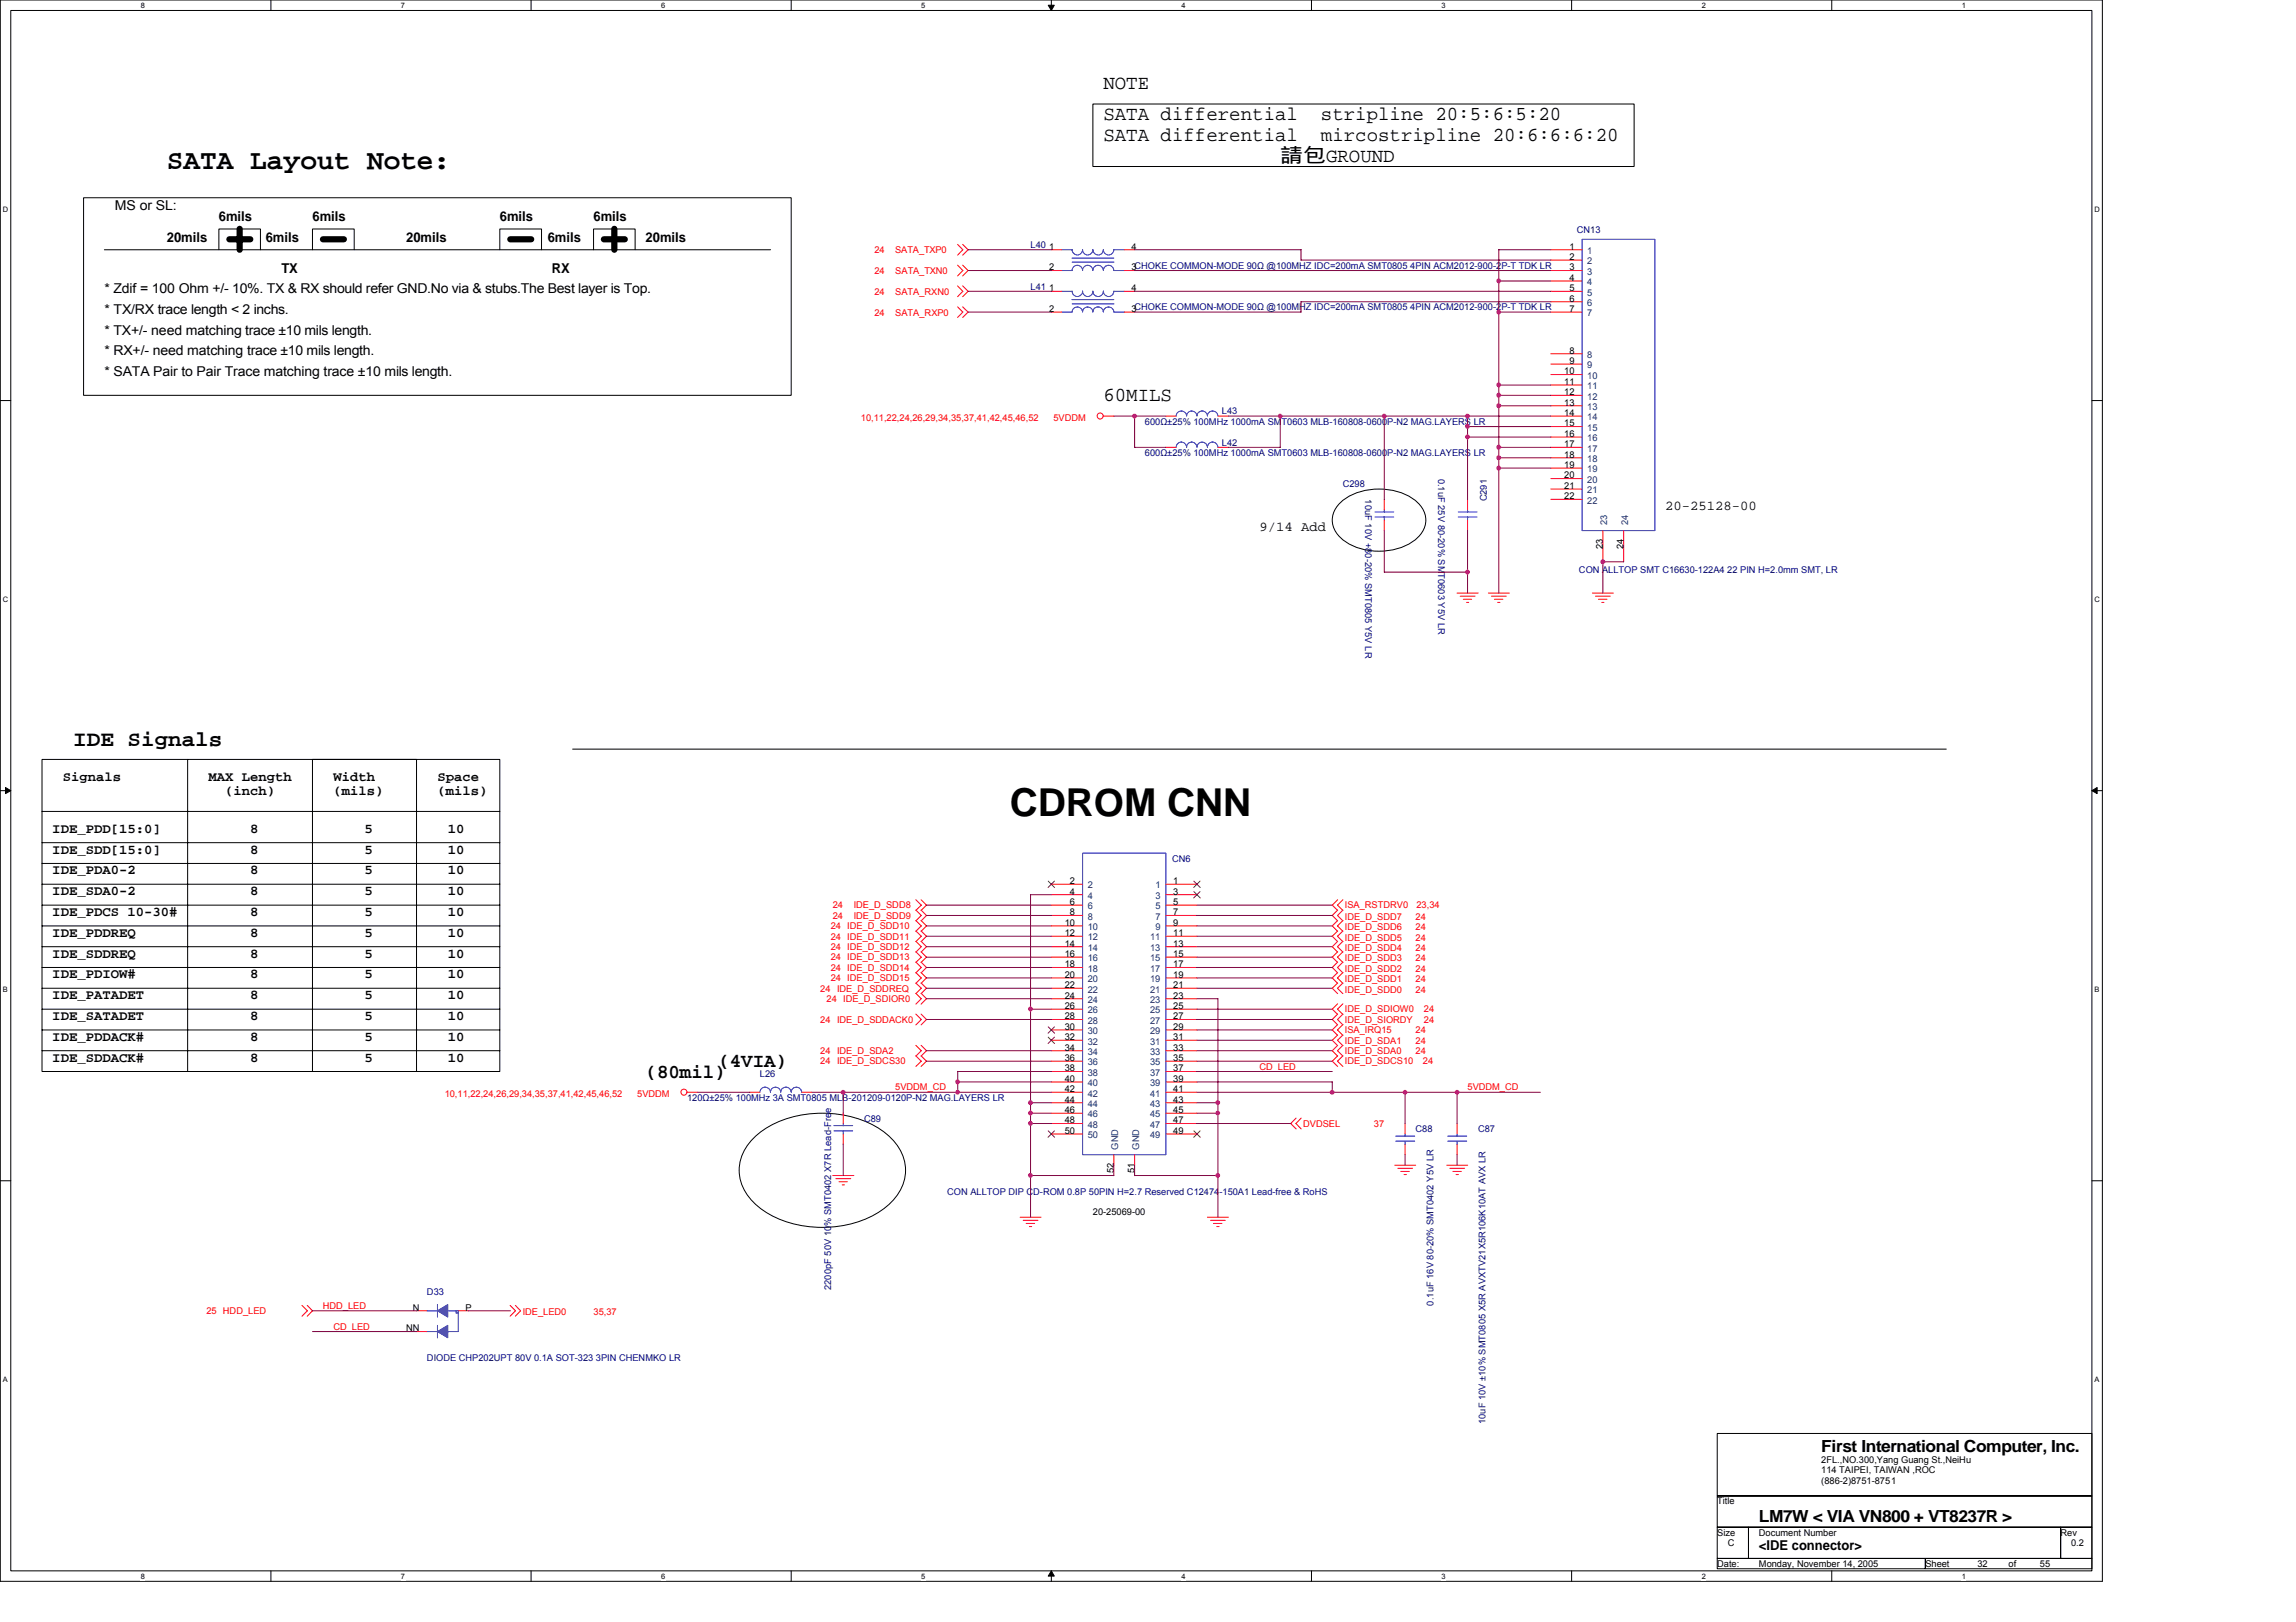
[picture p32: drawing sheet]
<svg xmlns="http://www.w3.org/2000/svg" width="297mm" height="210mm" viewBox="0 0 297 210" stroke-linecap="round" stroke-linejoin="round" font-family="sans-serif">
<defs><g id="words">
<text font-size="5" x="130.6" y="105.6">CDROM CNN</text>
<text font-size="3.6" x="21.6" y="21.9">SATA Layout Note:</text>
<text font-size="2.8" x="9.5" y="96.6">IDE Signals</text>
<g font-size="2.6">
<text x="142.7" y="11.5">NOTE</text>
<text x="142.7" y="15.5">SATA differential</text>
<text x="170.9" y="15.5">stripline 20:5:6:5:20</text>
<text x="142.7" y="18.2">SATA differential</text>
<text x="165.6" y="20.9">請包GROUND</text>
<text x="170.9" y="18.2">mircostripline 20:6:6:6:20</text>
<text x="142.7" y="51.9">60MILS</text>
<text x="83.5" y="139.5">(80mil)</text>
<text x="92.9" y="138.1">(4VIA)</text>
</g>
<g font-size="2.2">
<text x="235.6" y="187.9">First International Computer, Inc.</text>
<text x="227.6" y="197">LM7W &lt; VIA VN800 + VT8237R &gt;</text>
</g>
<g font-size="1.8">
<text x="14.9" y="27.2">MS or SL:</text>
<text x="28.3" y="28.6">6mils</text>
<text x="40.4" y="28.6">6mils</text>
<text x="64.7" y="28.6">6mils</text>
<text x="76.8" y="28.6">6mils</text>
<text x="21.6" y="31.3">20mils</text>
<text x="34.4" y="31.3">6mils</text>
<text x="36.4" y="35.3">TX</text>
<text x="52.6" y="31.3">20mils</text>
<text x="70.9" y="31.3">6mils</text>
<text x="71.4" y="35.3">RX</text>
<text x="83.5" y="31.3">20mils</text>
<text x="13.5" y="37.9">* Zdif = 100 Ohm +/- 10%. TX &amp; RX should refer GND.No via &amp; stubs.The Best layer is Top.</text>
<text x="13.5" y="40.6">* TX/RX trace length &lt; 2 inchs.</text>
<text x="13.5" y="46">* RX+/- need matching trace ±10 mils length.</text>
<text x="13.5" y="43.3">* TX+/- need matching trace ±10 mils length.</text>
<text x="13.5" y="48.7">* SATA Pair to Pair Trace matching trace ±10 mils length.</text>
<text x="215.4" y="66">20-25128-00</text>
<text x="162.9" y="68.7">9/14 Add</text>
<text x="8.1" y="101">Signals</text>
<text x="27" y="101">MAX Length</text>
<text x="43.1" y="101">Width</text>
<text x="56.6" y="101">Space</text>
<text x="6.8" y="107.8">IDE_PDD[15:0]</text>
<text x="29.1" y="102.9">(inch)</text>
<text x="32.4" y="107.8">8</text>
<text x="43.1" y="102.9">(mils)</text>
<text x="47.2" y="107.8">5</text>
<text x="56.6" y="102.9">(mils)</text>
<text x="57.9" y="107.8">10</text>
<text x="6.8" y="110.5">IDE_SDD[15:0]</text>
<text x="6.8" y="113.2">IDE_PDA0-2</text>
<text x="32.4" y="110.5">8</text>
<text x="32.4" y="113.2">8</text>
<text x="47.2" y="110.5">5</text>
<text x="47.2" y="113.2">5</text>
<text x="57.9" y="110.5">10</text>
<text x="57.9" y="113.2">10</text>
<text x="6.8" y="115.8">IDE_SDA0-2</text>
<text x="6.8" y="118.6">IDE_PDCS 10-30#</text>
<text x="32.4" y="115.8">8</text>
<text x="32.4" y="118.6">8</text>
<text x="47.2" y="115.8">5</text>
<text x="47.2" y="118.6">5</text>
<text x="57.9" y="115.8">10</text>
<text x="57.9" y="118.6">10</text>
<text x="6.8" y="121.2">IDE_PDDREQ</text>
<text x="6.8" y="123.9">IDE_SDDREQ</text>
<text x="32.4" y="121.2">8</text>
<text x="32.4" y="123.9">8</text>
<text x="47.2" y="121.2">5</text>
<text x="47.2" y="123.9">5</text>
<text x="57.9" y="121.2">10</text>
<text x="57.9" y="123.9">10</text>
<text x="6.8" y="126.6">IDE_PDIOW#</text>
<text x="6.8" y="129.3">IDE_PATADET</text>
<text x="32.4" y="126.6">8</text>
<text x="32.4" y="129.3">8</text>
<text x="47.2" y="126.6">5</text>
<text x="47.2" y="129.3">5</text>
<text x="57.9" y="126.6">10</text>
<text x="57.9" y="129.3">10</text>
<text x="6.8" y="132">IDE_SATADET</text>
<text x="6.8" y="134.7">IDE_PDDACK#</text>
<text x="6.8" y="137.4">IDE_SDDACK#</text>
<text x="32.4" y="132">8</text>
<text x="32.4" y="134.7">8</text>
<text x="32.4" y="137.4">8</text>
<text x="47.2" y="132">5</text>
<text x="47.2" y="134.7">5</text>
<text x="47.2" y="137.4">5</text>
<text x="57.9" y="132">10</text>
<text x="57.9" y="134.7">10</text>
<text x="57.9" y="137.4">10</text>
<text x="227.6" y="200.6">&lt;IDE connector&gt;</text>
</g>
<g font-size="1.2" fill="#f00">
<text x="113.1" y="35.4">24</text>
<text x="113.1" y="32.7">24</text>
<text x="115.8" y="35.4">SATA_TXN0</text>
<text x="115.8" y="32.7">SATA_TXP0</text>
<text x="113.1" y="40.8">24</text>
<text x="113.1" y="38.1">24</text>
<text x="115.8" y="40.8">SATA_RXP0</text>
<text x="115.8" y="38.1">SATA_RXN0</text>
<text x="111.4" y="54.4">10,11,22,24,26,29,34,35,37,41,42,45,46,52</text>
<text x="136.3" y="54.4">5VDDM</text>
<text x="107.7" y="117.6">24</text>
<text x="107.7" y="118.9">24</text>
<text x="110.4" y="117.6">IDE_D_SDD8</text>
<text x="110.4" y="118.9">IDE_D_SDD9</text>
<text x="174" y="119">IDE_D_SDD7</text>
<text x="174" y="117.6">ISA_RSTDRV0</text>
<text x="183.1" y="119">24</text>
<text x="183.3" y="117.6">23,34</text>
<text x="107.5" y="125.6">24 IDE_D_SDD14</text>
<text x="107.5" y="121.6">24 IDE_D_SDD11</text>
<text x="107.5" y="124.3">24 IDE_D_SDD13</text>
<text x="107.5" y="120.2">24 IDE_D_SDD10</text>
<text x="107.5" y="122.9">24 IDE_D_SDD12</text>
<text x="174" y="123.1">IDE_D_SDD4</text>
<text x="174" y="124.4">IDE_D_SDD3</text>
<text x="174" y="125.8">IDE_D_SDD2</text>
<text x="174" y="121.7">IDE_D_SDD5</text>
<text x="174" y="120.4">IDE_D_SDD6</text>
<text x="183.1" y="123.1">24</text>
<text x="183.1" y="124.4">24</text>
<text x="183.1" y="125.8">24</text>
<text x="183.1" y="121.7">24</text>
<text x="183.1" y="120.4">24</text>
<text x="106.1" y="128.3">24 IDE_D_SDDREQ</text>
<text x="106.9" y="129.7">24 IDE_D_SDIOR0</text>
<text x="107.5" y="127">24 IDE_D_SDD15</text>
<text x="174" y="127.1">IDE_D_SDD1</text>
<text x="174" y="128.5">IDE_D_SDD0</text>
<text x="174" y="131">IDE_D_SDIOW0</text>
<text x="183.1" y="127.1">24</text>
<text x="183.1" y="128.5">24</text>
<text x="184.2" y="131">24</text>
<text x="106.1" y="136.4">24 IDE_D_SDA2</text>
<text x="106.1" y="137.8">24 IDE_D_SDCS30</text>
<text x="106.1" y="132.4">24 IDE_D_SDDACK0</text>
<text x="174" y="135.1">IDE_D_SDA1</text>
<text x="174" y="136.4">IDE_D_SDA0</text>
<text x="174" y="137.8">IDE_D_SDCS10</text>
<text x="174" y="132.4">IDE_D_SIORDY</text>
<text x="174" y="133.7">ISA_IRQ15</text>
<text x="183.1" y="135.1">24</text>
<text x="183.1" y="136.4">24</text>
<text x="183.1" y="133.7">24</text>
<text x="184.1" y="137.8">24</text>
<text x="184.2" y="132.4">24</text>
<text x="57.5" y="141.9">10,11,22,24,26,29,34,35,37,41,42,45,46,52</text>
<text x="82.4" y="141.9">5VDDM</text>
<text x="115.8" y="141.1">5VDDM_CD</text>
<text x="162.9" y="138.4">CD_LED</text>
<text x="189.9" y="141.1">5VDDM_CD</text>
<text x="168.6" y="145.8">DVDSEL</text>
<text x="177.8" y="145.8">37</text>
<text x="26.7" y="170.1">25 HDD_LED</text>
<text x="41.8" y="169.4">HDD_LED</text>
<text x="43.1" y="172.1">CD_LED</text>
<text x="67.6" y="170.2">IDE_LED0</text>
<text x="76.8" y="170.2">35,37</text>
</g>
<g font-size="1.2" fill="#000080">
<text x="133.3" y="32.1">L40</text>
<text x="204" y="30.2">CN13</text>
<text x="133.3" y="37.5">L41</text>
<text x="158.1" y="53.6">L43</text>
<text x="148.1" y="59">600Ω±25% 100MHz 1000mA SMT0603 MLB-160808-0600P-N2 MAG.LAYERS LR</text>
<text x="148.1" y="54.9">600Ω±25% 100MHz 1000mA SMT0603 MLB-160808-0600P-N2 MAG.LAYERS LR</text>
<text x="158.1" y="57.7">L42</text>
<text x="173.7" y="63">C298</text>
<text x="176.6" y="64.6" transform="rotate(90 176.6 64.6)">10uF 10V +80-20% SMT0805 Y5V LR</text>
<text x="186.1" y="61.9" transform="rotate(90 186.1 61.9)">0.1uF 25V 80-20% SMT0603 Y5V LR</text>
<text x="192.3" y="64.9" transform="rotate(-90 192.3 64.9)">C291</text>
<text x="204.3" y="74.2">CON ALLTOP SMT C16630-122A4 22 PIN H=2.0mm SMT, LR</text>
<text x="151.6" y="111.5">CN6</text>
<text x="88.9" y="142.5">120Ω±25% 100MHz 3A SMT0805 MLB-201209-0120P-N2 MAG.LAYERS LR</text>
<text x="98.3" y="139.4">L26</text>
<text x="111.8" y="145.2">C89</text>
<text x="183.1" y="146.5">C88</text>
<text x="191.2" y="146.5">C87</text>
<text x="122.6" y="154.6">CON ALLTOP DIP CD-ROM 0.8P 50PIN H=2.7 Reserved C12474-150A1 Lead-free &amp; RoHS</text>
<text x="55.2" y="167.6">D33</text>
<text x="107.5" y="166.9" transform="rotate(-90 107.5 166.9)">2200pF 50V 10% SMT0402 X7R Lead-Free</text>
<text x="185.5" y="169" transform="rotate(-90 185.5 169)">0.1uF 16V 80-20% SMT0402 Y5V LR</text>
<text x="55.2" y="176.1">DIODE CHP202UPT 80V 0.1A SOT-323 3PIN CHENMKO LR</text>
<text x="192.2" y="184.3" transform="rotate(-90 192.2 184.3)">10uF 10V ±10% SMT0805 X5R AVXTV21X5R106K10AT AVX LR</text>
</g>
<g font-size="1.2">
<text x="135.7" y="35">2</text>
<text x="135.7" y="32.3">1</text>
<text x="146.4" y="35">3CHOKE COMMON-MODE 90Ω @100MHZ IDC=200mA SMT0805 4PIN ACM2012-900-2P-T TDK LR</text>
<text x="146.4" y="32.3">4</text>
<text x="203" y="32.3">1</text>
<text x="203" y="33.6">2</text>
<text x="203" y="35">3</text>
<text x="135.7" y="40.4">2</text>
<text x="135.7" y="37.7">1</text>
<text x="146.4" y="40.4">3CHOKE COMMON-MODE 90Ω @100MHZ IDC=200mA SMT0805 4PIN ACM2012-900-2P-T TDK LR</text>
<text x="146.4" y="37.7">4</text>
<text x="203" y="36.3">4</text>
<text x="203" y="37.7">5</text>
<text x="203" y="39">6</text>
<text x="203" y="40.4">7</text>
<text x="203" y="47.1">9</text>
<text x="203" y="45.8">8</text>
<text x="202.4" y="48.5">10</text>
<text x="202.4" y="49.8">11</text>
<text x="202.4" y="51.1">12</text>
<text x="202.4" y="52.5">13</text>
<text x="202.4" y="53.8">14</text>
<text x="202.4" y="55.2">15</text>
<text x="202.4" y="56.5">16</text>
<text x="202.4" y="57.9">17</text>
<text x="202.4" y="59.2">18</text>
<text x="202.4" y="60.6">19</text>
<text x="202.4" y="61.9">20</text>
<text x="202.4" y="63.3">21</text>
<text x="202.4" y="64.6">22</text>
<text x="207.3" y="71" transform="rotate(-90 207.3 71)">23</text>
<text x="210" y="71" transform="rotate(-90 210 71)">24</text>
<text x="137.7" y="119.8">10</text>
<text x="138.4" y="114.4">2</text>
<text x="138.4" y="115.8">4</text>
<text x="138.4" y="117.1">6</text>
<text x="138.4" y="118.4">8</text>
<text x="151.8" y="114.4">1</text>
<text x="151.8" y="115.8">3</text>
<text x="151.8" y="117.1">5</text>
<text x="151.8" y="118.4">7</text>
<text x="151.8" y="119.8">9</text>
<text x="137.7" y="121.1">12</text>
<text x="137.7" y="122.5">14</text>
<text x="137.7" y="123.8">16</text>
<text x="137.7" y="125.2">18</text>
<text x="151.8" y="121.1">11</text>
<text x="151.8" y="122.5">13</text>
<text x="151.8" y="123.8">15</text>
<text x="151.8" y="125.2">17</text>
<text x="137.7" y="126.5">20</text>
<text x="137.7" y="127.9">22</text>
<text x="137.7" y="129.2">24</text>
<text x="137.7" y="130.6">26</text>
<text x="137.7" y="131.9">28</text>
<text x="151.8" y="126.5">19</text>
<text x="151.8" y="127.9">21</text>
<text x="151.8" y="129.2">23</text>
<text x="151.8" y="130.6">25</text>
<text x="151.8" y="131.9">27</text>
<text x="137.7" y="133.3">30</text>
<text x="137.7" y="134.6">32</text>
<text x="137.7" y="136">34</text>
<text x="137.7" y="137.3">36</text>
<text x="151.8" y="133.3">29</text>
<text x="151.8" y="134.6">31</text>
<text x="151.8" y="136">33</text>
<text x="151.8" y="137.3">35</text>
<text x="137.7" y="138.6">38</text>
<text x="137.7" y="140">40</text>
<text x="137.7" y="141.3">42</text>
<text x="137.7" y="142.7">44</text>
<text x="151.8" y="138.6">37</text>
<text x="151.8" y="140">39</text>
<text x="151.8" y="141.3">41</text>
<text x="151.8" y="142.7">43</text>
<text x="137.7" y="144">46</text>
<text x="137.7" y="145.4">48</text>
<text x="137.7" y="146.7">50</text>
<text x="151.8" y="144">45</text>
<text x="151.8" y="145.4">47</text>
<text x="151.8" y="146.7">49</text>
<text x="144.1" y="151.8" transform="rotate(-90 144.1 151.8)">52</text>
<text x="146.8" y="151.8" transform="rotate(-90 146.8 151.8)">51</text>
<text x="141.4" y="157.3">20-25069-00</text>
<text x="52.6" y="172.3">NN</text>
<text x="53.4" y="169.6">N</text>
<text x="60.2" y="169.6">P</text>
<text x="235.6" y="189.3">2FL.,NO.300,Yang Guang St.,NeiHu</text>
<text x="235.6" y="190.6">114 TAIPEI, TAIWAN ,ROC</text>
<text x="222.2" y="194.7">Title</text>
<text x="235.6" y="192">(886-2)8751-8751</text>
<text x="222.2" y="198.7">Size</text>
<text x="222.2" y="202.8">Date:</text>
<text x="223.5" y="200.1">C</text>
<text x="227.6" y="198.7">Document Number</text>
<text x="227.6" y="202.8">Monday, November 14, 2005</text>
<text x="249.1" y="202.8">Sheet</text>
<text x="255.8" y="202.8">32</text>
<text x="259.9" y="202.8">of</text>
<text x="263.9" y="202.8">55</text>
<text x="266.6" y="198.7">Rev</text>
<text x="267.9" y="200.1">0.2</text>
</g>
<g font-size="1.2" fill="#004080">
<text x="205.4" y="32.9">1</text>
<text x="205.4" y="34.2">2</text>
<text x="205.4" y="35.6">3</text>
<text x="205.4" y="36.9">4</text>
<text x="205.4" y="38.2">5</text>
<text x="205.4" y="39.6">6</text>
<text x="205.4" y="40.9">7</text>
<text x="205.4" y="47.7">9</text>
<text x="205.4" y="46.3">8</text>
<text x="205.4" y="49">10</text>
<text x="205.4" y="50.4">11</text>
<text x="205.4" y="51.7">12</text>
<text x="205.4" y="53.1">13</text>
<text x="205.4" y="54.4">14</text>
<text x="205.4" y="55.8">15</text>
<text x="205.4" y="57.1">16</text>
<text x="205.4" y="58.4">17</text>
<text x="205.4" y="59.8">18</text>
<text x="205.4" y="61.1">19</text>
<text x="205.4" y="62.5">20</text>
<text x="205.4" y="63.8">21</text>
<text x="205.4" y="65.2">22</text>
<text x="207.9" y="68" transform="rotate(-90 207.9 68)">23</text>
<text x="210.6" y="68" transform="rotate(-90 210.6 68)">24</text>
<text x="140.7" y="115">2</text>
<text x="140.7" y="116.3">4</text>
<text x="140.7" y="117.7">6</text>
<text x="140.7" y="119">8</text>
<text x="149.5" y="115">1</text>
<text x="149.5" y="116.3">3</text>
<text x="149.5" y="117.7">5</text>
<text x="149.5" y="119">7</text>
<text x="140.7" y="120.4">10</text>
<text x="140.7" y="121.7">12</text>
<text x="140.7" y="123.1">14</text>
<text x="140.7" y="124.4">16</text>
<text x="140.7" y="125.8">18</text>
<text x="148.8" y="121.7">11</text>
<text x="148.8" y="123.1">13</text>
<text x="148.8" y="124.4">15</text>
<text x="148.8" y="125.8">17</text>
<text x="149.5" y="120.4">9</text>
<text x="140.7" y="127.1">20</text>
<text x="140.7" y="128.4">22</text>
<text x="140.7" y="129.8">24</text>
<text x="140.7" y="131.1">26</text>
<text x="148.8" y="127.1">19</text>
<text x="148.8" y="128.4">21</text>
<text x="148.8" y="129.8">23</text>
<text x="148.8" y="131.1">25</text>
<text x="140.7" y="132.5">28</text>
<text x="140.7" y="133.8">30</text>
<text x="140.7" y="135.2">32</text>
<text x="140.7" y="136.5">34</text>
<text x="140.7" y="137.9">36</text>
<text x="148.8" y="132.5">27</text>
<text x="148.8" y="133.8">29</text>
<text x="148.8" y="135.2">31</text>
<text x="148.8" y="136.5">33</text>
<text x="148.8" y="137.9">35</text>
<text x="140.7" y="139.2">38</text>
<text x="140.7" y="140.6">40</text>
<text x="140.7" y="141.9">42</text>
<text x="140.7" y="143.3">44</text>
<text x="148.8" y="139.2">37</text>
<text x="148.8" y="140.6">39</text>
<text x="148.8" y="141.9">41</text>
<text x="148.8" y="143.3">43</text>
<text x="140.7" y="144.6">46</text>
<text x="140.7" y="145.9">48</text>
<text x="140.7" y="147.3">50</text>
<text x="144.7" y="148.8" transform="rotate(-90 144.7 148.8)">GND</text>
<text x="147.4" y="148.8" transform="rotate(-90 147.4 148.8)">GND</text>
<text x="148.8" y="144.6">45</text>
<text x="148.8" y="145.9">47</text>
<text x="148.8" y="147.3">49</text>
</g>
<g font-size="1">
<text x="18.2" y="1">8</text>
<text x="51.9" y="1">7</text>
<text x="85.5" y="1">6</text>
<text x="119.2" y="1">5</text>
<text x="152.8" y="1">4</text>
<text x="186.5" y="1">3</text>
<text x="220.2" y="1">2</text>
<text x="253.8" y="1">1</text>
<text x=".4" y="27.4">D</text>
<text x="271" y="27.4">D</text>
<text x=".4" y="77.9">C</text>
<text x="271" y="77.9">C</text>
<text x=".4" y="128.4">B</text>
<text x="271" y="128.4">B</text>
<text x=".4" y="178.9">A</text>
<text x="271" y="178.9">A</text>
<text x="18.2" y="204.3">8</text>
<text x="51.9" y="204.3">7</text>
<text x="85.5" y="204.3">6</text>
<text x="119.2" y="204.3">5</text>
<text x="152.8" y="204.3">4</text>
<text x="186.5" y="204.3">3</text>
<text x="220.2" y="204.3">2</text>
<text x="253.8" y="204.3">1</text>
</g>
</g></defs>
<path d="M0 0h272v204.6h-272zM1.4 1.4h269.2v201.9h-269.2z" fill="none" stroke="#000" stroke-width=".13"/>
<g fill="#fff">
<path d="M18.2 .1h.6v1.1h-.6z"/>
<path d="M18.2 203.4h.6v1.1h-.6z"/>
</g>
<path d="M35 0v1.4M35 203.3v1.3" fill="none" stroke="#000" stroke-width=".13"/>
<g fill="#fff">
<path d="M51.9 .1h.5v1.1h-.5z"/>
<path d="M51.9 203.4h.5v1.1h-.5z"/>
</g>
<path d="M68.7 0v1.4M68.7 203.3v1.3" fill="none" stroke="#000" stroke-width=".13"/>
<g fill="#fff">
<path d="M85.5 .1h.6v1.1h-.6z"/>
<path d="M85.5 203.4h.6v1.1h-.6z"/>
</g>
<path d="M102.4 0v1.4M102.4 203.3v1.3" fill="none" stroke="#000" stroke-width=".13"/>
<g fill="#fff">
<path d="M119.2 .1h.5v1.1h-.5z"/>
<path d="M119.2 203.4h.5v1.1h-.5z"/>
</g>
<path d="M136 0v1.4M136 203.3v1.3" fill="none" stroke="#000" stroke-width=".13"/>
<path d="M135.6 .7h.8l-.4 .7zM136 203.3l.4 .7h-.8z" fill="#000" stroke="#000" stroke-width=".13"/>
<g fill="#fff">
<path d="M152.8 .1h.6v1.1h-.6z"/>
<path d="M152.8 203.4h.6v1.1h-.6z"/>
</g>
<path d="M169.7 0v1.4M169.7 203.3v1.3" fill="none" stroke="#000" stroke-width=".13"/>
<g fill="#fff">
<path d="M186.5 .1h.5v1.1h-.5z"/>
<path d="M186.5 203.4h.5v1.1h-.5z"/>
</g>
<path d="M203.3 0v1.4M203.3 203.3v1.3" fill="none" stroke="#000" stroke-width=".13"/>
<g fill="#fff">
<path d="M220.2 .1h.5v1.1h-.5z"/>
<path d="M220.2 203.4h.5v1.1h-.5z"/>
</g>
<path d="M237 0v1.4M237 203.3v1.3" fill="none" stroke="#000" stroke-width=".13"/>
<g fill="#fff">
<path d="M253.8 .1h.5v1.1h-.5z"/>
<path d="M253.8 203.4h.5v1.1h-.5z"/>
<path d="M.4 26.6h.7v1h-.7z"/>
<path d="M271 26.6h.6v1h-.6z"/>
<path d="M.4 77.1h.7v1h-.7z"/>
<path d="M271 77.1h.6v1h-.6z"/>
</g>
<path d="M0 51.8h1.4M270.6 51.8h1.4" fill="none" stroke="#000" stroke-width=".13"/>
<g fill="#fff">
<path d="M.4 127.6h.6v1h-.6z"/>
<path d="M271 127.6h.6v1h-.6z"/>
</g>
<path d="M0 102.3h1.4M270.6 102.3h1.4" fill="none" stroke="#000" stroke-width=".13"/>
<path d="M.7 101.9l.7 .4-.7 .4zM270.6 102.3l.7-.4v.8z" fill="#000" stroke="#000" stroke-width=".13"/>
<g fill="#fff">
<path d="M.4 178h.6v1.1h-.6z"/>
<path d="M271 178h.6v1.1h-.6z"/>
</g>
<g fill="none" stroke="#000" stroke-width=".13">
<path d="M141.4 13.5h70v8h-70zM10.8 25.6h91.6v25.6h-91.6zM13.5 32.3h86.2M28.3 32.3v-2.7h5.4v2.7M40.4 32.3v-2.7h5.4v2.7M64.7 32.3v-2.7h5.4v2.7M76.8 32.3v-2.7h5.4v2.7M173.2 65.3a7.8 7.8 0 0 1 8.3-1.5 4.1 4.1 0 0 1 3 3.5 4.1 4.1 0 0 1-3 3.5 8.3 8.3 0 0 1-7.7-.9 3 3 0 0 1-.6-4.6zM5.4 98.3h59.3v40.4h-59.3zM24.3 98.3v40.4h16.1v-40.4h13.5v40.4M74.1 96.9h177.7M5.4 105h59.3"/>
<path d="M5.4 109.1h59.3M5.4 111.7h59.3M5.4 114.4h59.3M5.4 117.1h59.3M5.4 119.8h59.3M5.4 122.5h59.3M5.4 125.2h59.3M5.4 127.9h59.3M5.4 130.6h59.3M5.4 133.3h59.3M5.4 136h59.3M0 152.8h1.4"/>
<path d="M97.9 146.9a13.6 13.6 0 0 1 11.3-2.6 10.7 10.7 0 0 1 7.1 4.3 5.6 5.6 0 0 1-1.4 7.4 13.7 13.7 0 0 1-11.4 2.6 10.7 10.7 0 0 1-7-4.3 5.6 5.6 0 0 1 1.4-7.4zM270.6 152.8h1.4M222.2 185.5h48.4v8.1h-48.4zM222.2 193.6h48.4v4h-48.4zM222.2 197.6h4v4.1h-4zM226.2 197.6h40.4v4.1h-40.4zM266.6 197.6h4v4.1h-4zM222.2 201.7h26.9v1.3h-26.9zM249.1 201.7h21.5v1.3h-21.5z"/>
</g>
<path d="M29.7 31h2.7M31 29.6v2.7M41.8 31h2.7M66 31h2.7M78.1 31h2.7M79.5 29.6v2.7" fill="none" stroke="#000" stroke-width=".8"/>
<g fill="none" stroke="#f00" stroke-width=".13">
<path d="M123.9 39.7l.7 .7-.7 .7M123.9 37l.7 .7-.7 .7M123.9 34.3l.7 .7-.7 .7M123.9 31.6l.7 .7-.7 .7M124.5 39.7l.7 .7-.7 .7M124.5 37l.7 .7-.7 .7M124.5 34.3l.7 .7-.7 .7M124.5 31.6l.7 .7-.7 .7M136 32.3h1.4M136 35h1.4M136 37.7h1.4M145.4 32.3h1.4"/>
<path d="M145.4 35h1.4M145.4 37.7h1.4M200.6 32.3h4.1M200.6 33.7h4.1M200.6 35h4.1M200.6 36.4h4.1M200.6 37.7h4.1M200.6 39.1h4.1M136 40.4h1.4M142.7 53.8h1.4M145.4 40.4h1.4M150.8 53.8h1.4"/>
<path d="M150.8 57.9h1.4M157.6 53.8h1.3M157.6 57.9h1.3M200.6 53.8h4.1M200.6 40.4h4.1M200.6 47.1h4.1M200.6 48.5h4.1M200.6 49.8h4.1M200.6 51.2h4.1M200.6 52.5h4.1M200.6 55.2h4.1M200.6 56.6h4.1"/>
<path d="M200.6 57.9h4.1M200.6 59.2h4.1M200.6 45.8h4.1M179.1 64.6v1.4M179.1 67.3v1.4M188.5 76.8h2.7M188.9 77.2h1.9M189.3 77.6h1.1M189.7 78h.3M189.9 64.6v1.4M189.9 67.3v1.4M192.5 76.8h2.8"/>
<path d="M193 77.2h1.9M193.3 77.6h1.1M193.8 78h.3M200.6 60.6h4.1M200.6 61.9h4.1M200.6 63.3h4.1M200.6 64.6h4.1M206 76.8h2.7M206.4 77.2h1.9M206.8 77.6h1.1M207.2 78h.3M207.4 68.7v4"/>
<path d="M210.1 68.7v4M118.5 116.4l.7 .7-.7 .7M118.5 117.8l.7 .7-.7 .7M118.5 119.1l.7 .7-.7 .7M119.2 116.4l.7 .7-.7 .7M119.2 117.8l.7 .7-.7 .7M119.2 119.1l.7 .7-.7 .7M136 114.4h4.1M136 115.8h4.1M136 117.1h4.1M136 118.5h4.1M136 119.8h4.1"/>
<path d="M150.8 114.4h4.1M150.8 115.8h4.1M150.8 117.1h4.1M150.8 118.5h4.1M150.8 119.8h4.1M173.1 117.8l-.7 .7 .7 .7M173.1 119.1l-.7 .7 .7 .7M173.1 116.4l-.7 .7 .7 .7M173.7 117.8l-.7 .7 .7 .7M173.7 119.1l-.7 .7 .7 .7M173.7 116.4l-.7 .7 .7 .7M118.5 125.9l.7 .7-.7 .7"/>
<path d="M118.5 124.5l.7 .7-.7 .7M118.5 120.5l.7 .7-.7 .7M118.5 123.2l.7 .7-.7 .6M118.5 121.8l.7 .7-.7 .7M118.5 135.3l.7 .7-.7 .7M118.5 136.6l.7 .7-.7 .7M118.5 131.2l.7 .7-.7 .7M118.5 128.5l.7 .7-.7 .7M118.5 127.2l.7 .7-.7 .7M119.2 125.9l.7 .7-.7 .7M119.2 124.5l.7 .7-.7 .7M119.2 120.5l.7 .7-.7 .7"/>
<path d="M119.2 123.2l.7 .7-.7 .6M119.2 121.8l.7 .7-.7 .7M119.2 135.3l.7 .7-.7 .7M119.2 136.6l.7 .7-.7 .7M119.2 131.2l.7 .7-.7 .7M119.2 128.5l.7 .7-.7 .7M119.2 127.2l.7 .7-.7 .7M136 121.2h4.1M136 122.5h4.1M136 123.9h4.1M136 125.2h4.1M136 126.6h4.1"/>
<path d="M136 127.9h4.1M136 129.2h4.1M136 130.6h4.1M136 131.9h4.1M136 133.3h4.1M136 134.6h4.1M136 136h4.1M136 137.3h4.1M136 138.7h4.1M150.8 121.2h4.1M150.8 122.5h4.1M150.8 123.9h4.1"/>
<path d="M150.8 125.2h4.1M150.8 126.6h4.1M150.8 127.9h4.1M150.8 129.2h4.1M150.8 130.6h4.1M150.8 131.9h4.1M150.8 133.3h4.1M150.8 134.6h4.1M150.8 136h4.1M150.8 137.3h4.1M150.8 138.7h4.1M173.1 121.8l-.7 .7 .7 .7"/>
<path d="M173.1 123.2l-.7 .7 .7 .6M173.1 125.9l-.7 .7 .7 .7M173.1 124.5l-.7 .7 .7 .7M173.1 120.5l-.7 .7 .7 .7M173.1 127.2l-.7 .7 .7 .7M173.1 133.9l-.7 .7 .7 .7M173.1 135.3l-.7 .7 .7 .7M173.1 136.6l-.7 .7 .7 .7M173.1 129.9l-.7 .7 .7 .7M173.1 131.2l-.7 .7 .7 .7M173.1 132.6l-.7 .7 .7 .7M173.7 121.8l-.7 .7 .7 .7"/>
<path d="M173.7 123.2l-.7 .7 .7 .6M173.7 125.9l-.7 .7 .7 .7M173.7 124.5l-.7 .7 .7 .7M173.7 120.5l-.7 .7 .7 .7M173.7 127.2l-.7 .7 .7 .7M173.7 133.9l-.7 .7 .7 .7M173.7 135.3l-.7 .7 .7 .7M173.7 136.6l-.7 .7 .7 .7M173.7 129.9l-.7 .7 .7 .7M173.7 131.2l-.7 .7 .7 .7M173.7 132.6l-.7 .7 .7 .7M88.9 141.4h1.4"/>
<path d="M97 141.4h1.3M103.7 141.4h1.3M107.7 152.1h2.8M108.1 152.5h2M108.5 152.9h1.1M109 153.3h.2M109.1 144.1v1.3M109.1 146.7v1.4M132 157.5h2.7M132.4 157.9h1.9M132.8 158.3h1.1M133.2 158.7h.3"/>
<path d="M136 141.4h4.1M136 140h4.1M136 142.7h4.1M136 144.1h4.1M136 145.4h4.1M136 146.7h4.1M144.1 149.4v1.4M146.8 149.4v1.4M150.8 141.4h4.1M150.8 140h4.1M150.8 142.7h4.1M150.8 144.1h4.1"/>
<path d="M150.8 145.4h4.1M150.8 146.7h4.1M156.2 157.5h2.7M156.6 157.9h1.9M157 158.3h1.1M157.4 158.7h.3M167.7 144.7l-.7 .7 .7 .7M168.3 144.7l-.6 .7 .6 .7M180.4 150.8h2.8M180.8 151.2h1.9M181.2 151.6h1.1M181.6 152h.3"/>
<path d="M181.8 145.4v1.3M181.8 148.1v1.3M187.2 150.8h2.7M187.6 151.2h1.9M188 151.6h1.1M188.4 152h.3M188.5 145.4v1.3M188.5 148.1v1.3M39.1 168.9l.7 .7-.7 .7M39.7 168.9l.7 .7-.7 .7M53.9 169.6h1.3M53.9 172.3h1.3"/>
<path d="M59.3 169.6h1.3M66 168.9l.7 .7-.7 .7M66.7 168.9l.6 .7-.6 .7"/>
<circle cx="142.3" cy="53.8" r=".39"/>
<circle cx="88.5" cy="141.3" r=".39"/>
</g>
<g fill="none" stroke="#00f" stroke-width=".13">
<path d="M137.4 37.7h1.3M137.4 32.3h1.3M137.4 35h1.3M138.7 38.8h5.4M138.7 33.4h5.4M138.7 37.7a.68 .68 0 0 0 .7 .7 .68 .68 0 0 0 .7-.7 .67 .67 0 0 0 .6 .7 .67 .67 0 0 0 .7-.7 .68 .68 0 0 0 .7 .7 .68 .68 0 0 0 .6-.7 .68 .68 0 0 0 .7 .7 .68 .68 0 0 0 .7-.7M138.7 35a.68 .68 0 0 1 .7-.7 .68 .68 0 0 1 .7 .7 .67 .67 0 0 1 .6-.7 .67 .67 0 0 1 .7 .7 .68 .68 0 0 1 .7-.7 .68 .68 0 0 1 .6 .7 .68 .68 0 0 1 .7-.7 .68 .68 0 0 1 .7 .7h1.4M138.7 32.3a.68 .68 0 0 0 .7 .7 .68 .68 0 0 0 .7-.7 .67 .67 0 0 0 .6 .7 .67 .67 0 0 0 .7-.7 .68 .68 0 0 0 .7 .7 .68 .68 0 0 0 .6-.7 .68 .68 0 0 0 .7 .7 .68 .68 0 0 0 .7-.7h1.4M138.7 39.3h5.4M138.7 33.9h5.4M144.1 37.7h1.4M204.7 31h9.4v37.7h-9.4z"/>
<path d="M137.4 40.4h1.3M138.7 40.4a.68 .68 0 0 1 .7-.7 .68 .68 0 0 1 .7 .7 .67 .67 0 0 1 .6-.7 .67 .67 0 0 1 .7 .7 .68 .68 0 0 1 .7-.7 .68 .68 0 0 1 .6 .7 .68 .68 0 0 1 .7-.7 .68 .68 0 0 1 .7 .7M144.1 40.4h1.4M152.2 57.9a.68 .68 0 0 1 .6-.7 .68 .68 0 0 1 .7 .7 .67 .67 0 0 1 .7-.7 .67 .67 0 0 1 .7 .7 .68 .68 0 0 1 .6-.7 .68 .68 0 0 1 .7 .7 .68 .68 0 0 1 .7-.7 .68 .68 0 0 1 .7 .7M152.2 53.8a.68 .68 0 0 1 .6-.6 .68 .68 0 0 1 .7 .6 .67 .67 0 0 1 .7-.6 .67 .67 0 0 1 .7 .6 .68 .68 0 0 1 .6-.6 .68 .68 0 0 1 .7 .6 .68 .68 0 0 1 .7-.6 .68 .68 0 0 1 .7 .6M177.9 66.9h2.4M177.9 66.3h2.4M179.1 66v.3M179.1 66.9v.4M188.7 66.9h2.4M188.7 66.3h2.4M189.9 66v.3"/>
<path d="M189.9 66.9v.4M140.1 110.4h10.7v39h-10.7zM98.3 141.3a.68 .68 0 0 1 .7-.6 .68 .68 0 0 1 .7 .6 .67 .67 0 0 1 .6-.6 .67 .67 0 0 1 .7 .6 .68 .68 0 0 1 .7-.6 .68 .68 0 0 1 .7 .6 .68 .68 0 0 1 .6-.6 .68 .68 0 0 1 .7 .6M107.9 146.3h2.4M107.9 145.7h2.4M109.1 145.4v.3M109.1 146.3v.4M180.6 147.7h2.4M180.6 147h2.4M181.8 146.7v.3M181.8 147.7v.4M187.3 147.7h2.5"/>
<path d="M187.3 147h2.5M188.5 146.7v.3M188.5 147.7v.4M55.2 172.3h1.4M55.2 169.6h1.4M56.6 168.8v1.7M56.6 171.5v1.6M57.9 169.6h1.4M59 169.6v.3M59 169.9h.3M59.3 169.6v2.7h-1.4"/>
</g>
<g fill="#00f" stroke="#00f" stroke-width=".13">
<path d="M56.6 172.3l1.3-.8v1.6z" fill-rule="evenodd"/>
<path d="M56.6 169.6l1.3-.8v1.6z" fill-rule="evenodd"/>
</g>
<g fill="none" stroke="#804000" stroke-width=".13">
<path d="M135.6 114l.8 .9M136.4 114l-.8 .9M154.4 114l.9 .9M154.4 115.4l.9 .8M155.3 114l-.9 .9M155.3 115.4l-.9 .8M135.6 132.9l.8 .8M135.6 134.2l.8 .8M136.4 134.2l-.8 .8M136.4 132.9l-.8 .8M135.6 146.3l.8 .9M136.4 146.3l-.8 .9"/>
<path d="M154.4 146.3l.9 .9M155.3 146.3l-.9 .9"/>
</g>
<g fill="none" stroke="#800040" stroke-width=".13">
<path d="M125.2 32.3h10.8M125.2 35h10.8M125.2 37.7h10.8M146.8 32.3h21.5M146.8 35h53.9M146.8 37.7h53.9M168.3 32.3v1.4h32.4M193.9 36.4h6.7M200.6 32.3h-6.7v44.5M200.7 39.1h-32.4v1.3M125.2 40.4h10.8M144.1 53.8h6.8"/>
<path d="M146.8 40.4h21.5M146.8 57.9h4.1M146.8 53.8v4.1M158.9 53.8h41.7M158.9 57.9h6.7M165.6 53.8v4.1M179.1 53.8v10.8M189.8 55.2h10.8M189.8 56.6h10.8M189.9 53.8v10.8M193.9 40.4h6.7M193.9 49.8h6.7"/>
<path d="M193.9 51.2h6.7M193.9 57.9h6.7M193.9 59.2h6.7M193.9 52.5h6.7M179.1 68.7v5.4M179.1 74h10.8M189.9 68.6v8.2M193.9 60.6h6.7M207.3 72.7h2.8M207.4 72.7v4.1M119.8 118.5h16.2M119.8 119.8h16.2"/>
<path d="M119.8 117.1h16.2M133.3 115.8h2.7M133.3 115.8v41.7M154.8 118.5h17.6M154.8 119.8h17.6M154.8 117.1h17.6M119.8 136h16.2M119.8 131.9h16.2M119.8 125.2h16.2M119.8 123.9h16.2M119.8 121.2h16.2M119.8 127.9h16.2"/>
<path d="M119.8 137.3h16.2M119.8 126.6h16.2M119.8 122.5h16.2M119.8 129.2h16.2M123.9 138.7h12.1M123.9 138.6v2.8M133.3 130.6h2.7M154.8 138.7h17.6M154.8 136h17.6M154.8 131.9h17.6M154.8 134.6h17.6M154.8 125.2h17.6"/>
<path d="M154.8 123.9h17.6M154.8 121.2h17.6M154.8 127.9h17.6M154.8 137.3h17.6M154.8 126.6h17.6M154.8 130.6h17.6M154.8 133.3h17.6M154.8 122.5h17.6M154.8 129.2h2.8M157.6 129.2v28.3M172.4 140v1.4M90.3 141.4h6.7"/>
<path d="M105 141.4h31M109.1 141.4v2.7M109.1 148.1v4M123.9 140h12.1M133.3 145.4h2.7M133.3 142.7h2.7M133.3 144.1h2.7M133.3 152.1h10.8M144.1 150.8v1.3M146.8 152.1h10.8M146.8 150.8v1.3M154.8 141.4h44.5"/>
<path d="M154.8 145.4h12.2M154.8 140h17.6M154.8 142.7h2.8M154.8 144.1h2.8M181.8 141.3v4.1M181.8 149.4v1.4M188.5 141.3v4.1M188.5 149.4v1.4M40.4 169.6h13.5M40.4 172.3h13.5M60.6 169.6h5.4"/>
</g>
<g fill="#f0f" stroke="#f0f" stroke-width=".13">
<circle cx="123.9" cy="141.3" r=".25"/>
<circle cx="181.8" cy="141.3" r=".25"/>
<circle cx="123.9" cy="140" r=".26"/>
<circle cx="133.3" cy="130.6" r=".26"/>
<circle cx="188.5" cy="141.3" r=".25"/>
<circle cx="157.5" cy="152.1" r=".26"/>
<circle cx="109.1" cy="141.4" r=".26"/>
<circle cx="133.3" cy="142.7" r=".27"/>
<circle cx="172.4" cy="141.4" r=".26"/>
<circle cx="157.5" cy="142.7" r=".26"/>
<circle cx="133.3" cy="144" r=".26"/>
<circle cx="193.9" cy="36.3" r=".26"/>
<circle cx="179.1" cy="53.9" r=".26"/>
<circle cx="189.8" cy="55.2" r=".27"/>
<circle cx="189.9" cy="53.9" r=".26"/>
<circle cx="189.9" cy="56.5" r=".26"/>
<circle cx="193.9" cy="49.8" r=".26"/>
<circle cx="193.9" cy="57.9" r=".27"/>
<circle cx="193.9" cy="60.6" r=".26"/>
<circle cx="193.9" cy="51.1" r=".27"/>
<circle cx="193.9" cy="52.5" r=".27"/>
<circle cx="207.4" cy="72.7" r=".27"/>
<circle cx="193.9" cy="59.2" r=".27"/>
<circle cx="193.9" cy="40.4" r=".26"/>
<circle cx="146.8" cy="53.9" r=".26"/>
<circle cx="133.3" cy="152.1" r=".27"/>
<circle cx="133.3" cy="145.4" r=".27"/>
<circle cx="157.5" cy="144" r=".25"/>
<circle cx="165.6" cy="53.9" r=".26"/>
<circle cx="189.9" cy="74" r=".26"/>
</g>
<use href="#words"/>
</svg>
